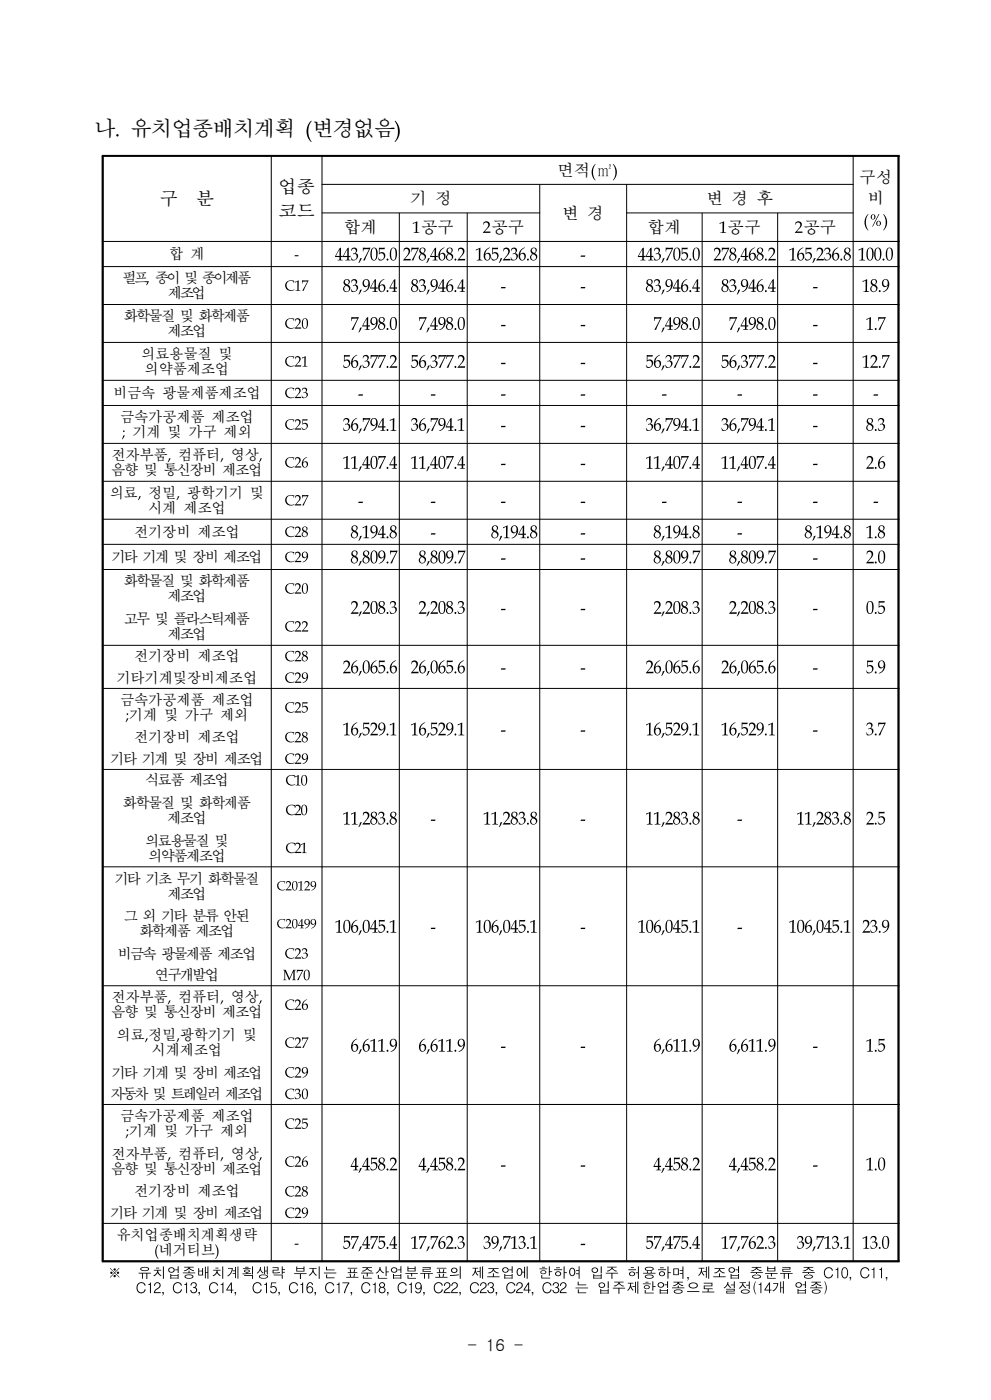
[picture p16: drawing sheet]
<svg xmlns="http://www.w3.org/2000/svg" width="210mm" height="297mm" viewBox="0 0 210 297" stroke-linecap="round" stroke-linejoin="round" font-family="sans-serif">
<defs><g id="words">
<g font-size="4.6">
<text x="20" y="28.9">나.유치업종배치계획 (</text>
<text x="66.1" y="28.9">변경없음)</text>
</g>
<g font-size="3.9">
<text x="58.9" y="40.9">업종</text>
<text x="33.8" y="43.4">구</text>
<text x="41.5" y="43.4">분</text>
<text x="58.9" y="46">코드</text>
<text x="71" y="55.2">437502848215268</text>
<text x="72.6" y="55.2">4,0.</text>
<text x="87" y="55.2">7,6.</text>
<text x="102.3" y="55.2">6,3.</text>
<text x="122.9" y="55.2">-</text>
<text x="135.1" y="55.2">43750</text>
<text x="136.7" y="55.2">4,0.</text>
<text x="151.1" y="55.2">28482</text>
<text x="152.7" y="55.2">7,6.</text>
<text x="167.1" y="55.2">15268100</text>
<text x="168.7" y="55.2">6,3.</text>
<text x="183.4" y="55.2">0.</text>
<text x="72.6" y="61.9">8,4.</text>
<text x="74.3" y="61.9">3964</text>
<text x="87" y="61.9">8,4.</text>
<text x="88.6" y="61.9">3964</text>
<text x="106" y="61.9">-</text>
<text x="122.9" y="61.9">-</text>
<text x="136.7" y="61.9">8,4.</text>
<text x="138.4" y="61.9">3964</text>
<text x="152.7" y="61.9">8,4.</text>
<text x="154.4" y="61.9">3964</text>
<text x="172.1" y="61.9">-</text>
<text x="182.6" y="61.9">1.</text>
<text x="184.3" y="61.9">89</text>
<text x="74.3" y="69.9">7480</text>
<text x="75.9" y="69.9">,9.</text>
<text x="88.6" y="69.9">7480</text>
<text x="90.3" y="69.9">,9.</text>
<text x="106" y="69.9">-</text>
<text x="122.9" y="69.9">-</text>
<text x="138.4" y="69.9">7480</text>
<text x="140" y="69.9">,9.</text>
<text x="154.4" y="69.9">7480</text>
<text x="156" y="69.9">,9.</text>
<text x="172.1" y="69.9">-</text>
<text x="183.4" y="69.9">17</text>
<text x="185.1" y="69.9">.</text>
<text x="72.6" y="77.9">5,7.</text>
<text x="74.3" y="77.9">6372</text>
<text x="87" y="77.9">5,7.</text>
<text x="88.6" y="77.9">6372</text>
<text x="106" y="77.9">-</text>
<text x="122.9" y="77.9">-</text>
<text x="136.7" y="77.9">5,7.</text>
<text x="138.4" y="77.9">6372</text>
<text x="152.7" y="77.9">5,7.</text>
<text x="154.4" y="77.9">6372</text>
<text x="172.1" y="77.9">-</text>
<text x="182.6" y="77.9">1.</text>
<text x="184.3" y="77.9">27</text>
<text x="75.8" y="84.6">-</text>
<text x="91.2" y="84.6">-</text>
<text x="106" y="84.6">-</text>
<text x="122.9" y="84.6">-</text>
<text x="140.1" y="84.6">-</text>
<text x="156.1" y="84.6">-</text>
<text x="172.1" y="84.6">-</text>
<text x="184.9" y="84.6">-</text>
<text x="72.6" y="91.3">3,9.</text>
<text x="74.3" y="91.3">6741</text>
<text x="87" y="91.3">3,9.</text>
<text x="88.6" y="91.3">6741</text>
<text x="106" y="91.3">-</text>
<text x="122.9" y="91.3">-</text>
<text x="136.7" y="91.3">3,9.</text>
<text x="138.4" y="91.3">6741</text>
<text x="152.7" y="91.3">3,9.</text>
<text x="154.4" y="91.3">6741</text>
<text x="172.1" y="91.3">-</text>
<text x="183.4" y="91.3">83</text>
<text x="185.1" y="91.3">.</text>
<text x="72.6" y="99.3">1,0.</text>
<text x="74.3" y="99.3">1474</text>
<text x="87" y="99.3">1,0.</text>
<text x="88.6" y="99.3">1474</text>
<text x="106" y="99.3">-</text>
<text x="122.9" y="99.3">-</text>
<text x="136.7" y="99.3">1,0.</text>
<text x="138.4" y="99.3">1474</text>
<text x="152.7" y="99.3">1,0.</text>
<text x="154.4" y="99.3">1474</text>
<text x="172.1" y="99.3">-</text>
<text x="183.4" y="99.3">26</text>
<text x="185.1" y="99.3">.</text>
<text x="75.8" y="107.4">-</text>
<text x="91.2" y="107.4">-</text>
<text x="106" y="107.4">-</text>
<text x="122.9" y="107.4">-</text>
<text x="140.1" y="107.4">-</text>
<text x="156.1" y="107.4">-</text>
<text x="172.1" y="107.4">-</text>
<text x="184.9" y="107.4">-</text>
<text x="74.3" y="114">8148</text>
<text x="74.3" y="119.4">8897</text>
<text x="75.9" y="114">,9.</text>
<text x="75.9" y="119.4">,0.</text>
<text x="88.6" y="119.4">8897</text>
<text x="90.3" y="119.4">,0.</text>
<text x="91.2" y="114">-</text>
<text x="104" y="114">8148</text>
<text x="105.6" y="114">,9.</text>
<text x="106" y="119.4">-</text>
<text x="122.9" y="114">-</text>
<text x="122.9" y="119.4">-</text>
<text x="138.4" y="114">8148</text>
<text x="138.4" y="119.4">8897</text>
<text x="140" y="114">,9.</text>
<text x="140" y="119.4">,0.</text>
<text x="154.4" y="119.4">8897</text>
<text x="156" y="119.4">,0.</text>
<text x="156.1" y="114">-</text>
<text x="170.4" y="114">8148</text>
<text x="172" y="114">,9.</text>
<text x="172.1" y="119.4">-</text>
<text x="183.4" y="114">18</text>
<text x="183.4" y="119.4">20</text>
<text x="185.1" y="114">.</text>
<text x="185.1" y="119.4">.</text>
<text x="74.3" y="130.1">2283</text>
<text x="75.9" y="130.1">,0.</text>
<text x="88.6" y="130.1">2283</text>
<text x="90.3" y="130.1">,0.</text>
<text x="106" y="130.1">-</text>
<text x="122.9" y="130.1">-</text>
<text x="138.4" y="130.1">2283</text>
<text x="140" y="130.1">,0.</text>
<text x="154.4" y="130.1">2283</text>
<text x="156" y="130.1">,0.</text>
<text x="172.1" y="130.1">-</text>
<text x="183.4" y="130.1">05</text>
<text x="185.1" y="130.1">.</text>
<text x="72.6" y="142.7">2,6.</text>
<text x="74.3" y="142.7">6056</text>
<text x="87" y="142.7">2,6.</text>
<text x="88.6" y="142.7">6056</text>
<text x="106" y="142.7">-</text>
<text x="122.9" y="142.7">-</text>
<text x="136.7" y="142.7">2,6.</text>
<text x="138.4" y="142.7">6056</text>
<text x="152.7" y="142.7">2,6.</text>
<text x="154.4" y="142.7">6056</text>
<text x="172.1" y="142.7">-</text>
<text x="183.4" y="142.7">59</text>
<text x="185.1" y="142.7">.</text>
<text x="72.6" y="155.8">1,2.</text>
<text x="74.3" y="155.8">6591</text>
<text x="87" y="155.8">1,2.</text>
<text x="88.6" y="155.8">6591</text>
<text x="106" y="155.8">-</text>
<text x="122.9" y="155.8">-</text>
<text x="136.7" y="155.8">1,2.</text>
<text x="138.4" y="155.8">6591</text>
<text x="152.7" y="155.8">1,2.</text>
<text x="154.4" y="155.8">6591</text>
<text x="172.1" y="155.8">-</text>
<text x="183.4" y="155.8">37</text>
<text x="185.1" y="155.8">.</text>
<text x="72.6" y="174.7">1,8.</text>
<text x="74.3" y="174.7">1238</text>
<text x="91.2" y="174.7">-</text>
<text x="102.3" y="174.7">1,8.</text>
<text x="104" y="174.7">1238</text>
<text x="122.9" y="174.7">-</text>
<text x="136.7" y="174.7">1,8.</text>
<text x="138.4" y="174.7">1238</text>
<text x="156.1" y="174.7">-</text>
<text x="168.7" y="174.7">1,8.</text>
<text x="170.4" y="174.7">1238</text>
<text x="183.4" y="174.7">25</text>
<text x="185.1" y="174.7">.</text>
<text x="71" y="197.6">16051</text>
<text x="72.6" y="197.6">0,4.</text>
<text x="91.2" y="197.6">-</text>
<text x="100.7" y="197.6">16051</text>
<text x="102.3" y="197.6">0,4.</text>
<text x="122.9" y="197.6">-</text>
<text x="135.1" y="197.6">16051</text>
<text x="136.7" y="197.6">0,4.</text>
<text x="156.1" y="197.6">-</text>
<text x="167.1" y="197.6">160512.</text>
<text x="168.7" y="197.6">0,4.</text>
<text x="184.3" y="197.6">39</text>
<text x="74.3" y="222.9">6619</text>
<text x="75.9" y="222.9">,1.</text>
<text x="88.6" y="222.9">6619</text>
<text x="90.3" y="222.9">,1.</text>
<text x="106" y="222.9">-</text>
<text x="122.9" y="222.9">-</text>
<text x="138.4" y="222.9">6619</text>
<text x="140" y="222.9">,1.</text>
<text x="154.4" y="222.9">6619</text>
<text x="156" y="222.9">,1.</text>
<text x="172.1" y="222.9">-</text>
<text x="183.4" y="222.9">15</text>
<text x="185.1" y="222.9">.</text>
<text x="74.3" y="248">4482</text>
<text x="75.9" y="248">,5.</text>
<text x="88.6" y="248">4482</text>
<text x="90.3" y="248">,5.</text>
<text x="106" y="248">-</text>
<text x="122.9" y="248">-</text>
<text x="138.4" y="248">4482</text>
<text x="140" y="248">,5.</text>
<text x="154.4" y="248">4482</text>
<text x="156" y="248">,5.</text>
<text x="172.1" y="248">-</text>
<text x="183.4" y="248">10</text>
<text x="185.1" y="248">.</text>
<text x="72.6" y="264.6">5,7.</text>
<text x="74.3" y="264.6">7454</text>
<text x="87" y="264.6">1,6.</text>
<text x="88.6" y="264.6">7723</text>
<text x="102.3" y="264.6">3,1.</text>
<text x="104" y="264.6">9731</text>
<text x="122.9" y="264.6">-</text>
<text x="136.7" y="264.6">5,7.</text>
<text x="138.4" y="264.6">7454</text>
<text x="152.7" y="264.6">1,6.</text>
<text x="154.4" y="264.6">7723</text>
<text x="168.7" y="264.6">3,1.</text>
<text x="170.4" y="264.6">97311.</text>
<text x="184.3" y="264.6">30</text>
</g>
<g font-size="3.5">
<text x="118" y="37.3">면적(</text>
<text x="126.2" y="37.3">㎡)</text>
<text x="182" y="38.7">구성</text>
<text x="86.9" y="43.3">기 정</text>
<text x="119.1" y="46.3">변 경</text>
<text x="149.7" y="43.3">변 경 후</text>
<text x="182.9" y="47.9">(</text>
<text x="183.8" y="43.3">비</text>
<text x="184.1" y="47.9">%)</text>
<text x="72.9" y="49.3">합계</text>
<text x="87.3" y="49.3">1</text>
<text x="89.1" y="49.3">공구</text>
<text x="102.2" y="49.3">2</text>
<text x="104" y="49.3">공구</text>
<text x="137.2" y="49.3">합계</text>
<text x="152.3" y="49.3">1</text>
<text x="154.1" y="49.3">공구</text>
<text x="168.3" y="49.3">2</text>
<text x="170.1" y="49.3">공구</text>
<text x="98.9" y="286.2">- 16 -</text>
</g>
<g font-size="3.2">
<text x="35.8" y="54.9">합 계</text>
<text x="62.3" y="54.9">-</text>
<text x="25.9" y="60">펄프,종이 및 종이제품</text>
<text x="35.6" y="63.2">제조업</text>
<text x="60.3" y="61.6">C1</text>
<text x="63.8" y="61.6">7</text>
<text x="26.2" y="68">화학물질 및 화학제품</text>
<text x="35.5" y="71.2">제조업</text>
<text x="60.3" y="69.6">C2</text>
<text x="63.8" y="69.6">0</text>
<text x="29.9" y="76.1">의료용물질 및</text>
<text x="60.3" y="77.7">C2</text>
<text x="63.8" y="77.7">1</text>
<text x="30.6" y="79.2">의약품제조업</text>
<text x="23.9" y="84.4">비금속 광물제품제조업</text>
<text x="25.4" y="89.5">금속가공제품 제조업</text>
<text x="60.3" y="84.4">C2</text>
<text x="63.8" y="84.4">3</text>
<text x="25.8" y="92.7">;기계 및 가구 제외</text>
<text x="60.3" y="91">C2</text>
<text x="63.8" y="91">5</text>
<text x="23.6" y="100.7">음향 및 통신장비 제조업</text>
<text x="23.6" y="97.5">전자부품,컴퓨터,영상,</text>
<text x="60.3" y="99.1">C2</text>
<text x="63.8" y="99.1">6</text>
<text x="23.2" y="105.5">의료,정밀,광학기기 및</text>
<text x="60.3" y="107.1">C2</text>
<text x="63.8" y="107.1">7</text>
<text x="28.4" y="113.8">전기장비 제조업</text>
<text x="31.4" y="108.7">시계 제조업</text>
<text x="60.3" y="113.8">C2</text>
<text x="63.8" y="113.8">8</text>
<text x="23.6" y="119.1">기타 기계 및 장비 제조업</text>
<text x="60.3" y="119.1">C2</text>
<text x="63.8" y="119.1">9</text>
<text x="26.2" y="124.2">화학물질 및 화학제품</text>
<text x="60.3" y="125.8">C2</text>
<text x="63.8" y="125.8">0</text>
<text x="35.5" y="127.4">제조업</text>
<text x="26.2" y="132.3">고무 및 플라스틱제품</text>
<text x="35.5" y="135.4">제조업</text>
<text x="60.3" y="133.8">C2</text>
<text x="63.8" y="133.8">2</text>
<text x="28.4" y="140.1">전기장비 제조업</text>
<text x="60.3" y="140.1">C2</text>
<text x="63.8" y="140.1">8</text>
<text x="24.7" y="144.7">기타기계및장비제조업</text>
<text x="25.4" y="149.4">금속가공제품 제조업</text>
<text x="60.3" y="144.7">C2</text>
<text x="63.8" y="144.7">9</text>
<text x="26.6" y="152.6">;</text>
<text x="27.3" y="152.6">기계 및 가구 제외</text>
<text x="60.3" y="151">C2</text>
<text x="63.8" y="151">5</text>
<text x="23.4" y="161.9">기타 기계 및 장비 제조업</text>
<text x="28.4" y="157.3">전기장비 제조업</text>
<text x="60.3" y="157.3">C2</text>
<text x="60.3" y="161.9">C2</text>
<text x="63.8" y="157.3">8</text>
<text x="63.8" y="161.9">9</text>
<text x="30.7" y="166.4">식료품 제조업</text>
<text x="60.5" y="166.4">C1</text>
<text x="63.7" y="166.4">0</text>
<text x="26" y="171.2">화학물질 및 화학제품</text>
<text x="60.5" y="172.7">C2</text>
<text x="63.7" y="172.7">0</text>
<text x="30.7" y="179.2">의료용물질 및</text>
<text x="35.4" y="174.3">제조업</text>
<text x="31.4" y="182.4">의약품제조업</text>
<text x="60.5" y="180.8">C2</text>
<text x="63.7" y="180.8">1</text>
<text x="24.2" y="187.2">기타 기초 무기 화학물질</text>
<text x="35.5" y="190.4">제조업</text>
<text x="26.2" y="195.3">그 외 기타 분류 안된</text>
<text x="24.9" y="203.1">비금속 광물제품 제조업</text>
<text x="29.5" y="198.5">화학제품 제조업</text>
<text x="60.3" y="203.1">C2</text>
<text x="63.8" y="203.1">3</text>
<text x="32.8" y="207.7">연구개발업</text>
<text x="59.9" y="207.7">M7</text>
<text x="64.2" y="207.7">0</text>
<text x="23.6" y="215.6">음향 및 통신장비 제조업</text>
<text x="23.6" y="212.4">전자부품,컴퓨터,영상,</text>
<text x="60.3" y="214">C2</text>
<text x="63.8" y="214">6</text>
<text x="24.7" y="220.4">의료,</text>
<text x="31.4" y="220.4">정밀,</text>
<text x="38.1" y="220.4">광학기기 및</text>
<text x="32.1" y="223.6">시계제조업</text>
<text x="60.3" y="222">C2</text>
<text x="63.8" y="222">7</text>
<text x="23.4" y="232.9">자동차 및 트레일러 제조업</text>
<text x="23.6" y="228.4">기타 기계 및 장비 제조업</text>
<text x="60.3" y="228.4">C2</text>
<text x="60.3" y="232.9">C3</text>
<text x="63.8" y="228.4">9</text>
<text x="63.8" y="232.9">0</text>
<text x="25.4" y="237.6">금속가공제품 제조업</text>
<text x="60.3" y="239.2">C2</text>
<text x="63.8" y="239.2">5</text>
<text x="23.6" y="245.6">전자부품,컴퓨터,영상,</text>
<text x="26.6" y="240.8">;</text>
<text x="27.3" y="240.8">기계 및 가구 제외</text>
<text x="23.6" y="248.8">음향 및 통신장비 제조업</text>
<text x="60.3" y="247.3">C2</text>
<text x="63.8" y="247.3">6</text>
<text x="28.4" y="253.6">전기장비 제조업</text>
<text x="60.3" y="253.6">C2</text>
<text x="63.8" y="253.6">8</text>
<text x="23.4" y="258.1">기타 기계 및 장비 제조업</text>
<text x="24.7" y="262.8">유치업종배치계획생략</text>
<text x="60.3" y="258.1">C2</text>
<text x="63.8" y="258.1">9</text>
<text x="32.7" y="266">(</text>
<text x="33.6" y="266">네거티브)</text>
<text x="62.3" y="264.4">-</text>
<text x="22.7" y="270.8">※</text>
<text x="28.8" y="274">C1,</text>
<text x="29" y="270.8">유치업종배치계획생략 부지는 표준산업분류표의 제조업에 한하여 입주 허용하며,제조업 중분류 중 C1,</text>
<text x="32.5" y="274">2 C1,</text>
<text x="40.2" y="274">3 C1, C1,</text>
<text x="47.9" y="274">4</text>
<text x="57.1" y="274">5 C1,</text>
<text x="64.8" y="274">6 C1,</text>
<text x="72.5" y="274">7 C1,</text>
<text x="80.1" y="274">8 C1,</text>
<text x="87.8" y="274">9 C2,</text>
<text x="95.5" y="274">2 C2,</text>
<text x="103.2" y="274">3 C2,</text>
<text x="110.9" y="274">4 C3</text>
<text x="118.5" y="274">2는 입주제한업종으로 설정(4</text>
<text x="160.3" y="274">1개 업종)</text>
<text x="178.1" y="270.8">0 C1,</text>
<text x="185.8" y="270.8">1</text>
</g>
<g font-size="2.8">
<text x="58.6" y="188.7">C219</text>
<text x="61.8" y="188.7">02</text>
<text x="58.6" y="196.7">C249</text>
<text x="61.8" y="196.7">09</text>
</g>
</g></defs>
<path d="M21.6 33h168.9M21.7 33v234.3M190.3 33v234.3M21.6 267.3h168.9" fill="none" stroke="#000" stroke-width=".38"/>
<g fill="none" stroke="#000" stroke-width=".21">
<path d="M57.5 33v234.3M68.1 39.1h112.7M68.2 33v234.3M114.3 39.1v228.2M132.7 39.1v228.2M180.7 33v234.3M21.6 51.2h168.9M21.6 56.5h168.9M68.1 45.1h46.3M84.6 45.1v222.2M99 45.1v222.2M132.6 45.1h48.2"/>
<path d="M148.7 45.1v222.2M164.7 45.1v222.2M21.6 64.5h168.9M21.6 72.6h168.9M21.6 80.6h168.9M21.6 85.9h168.9M21.6 94h168.9M21.6 102h168.9M21.6 110h168.9M21.6 115.4h168.9M21.6 120.7h168.9M21.6 136.8h168.9"/>
<path d="M21.6 145.9h168.9M21.6 163.1h168.9M21.6 183.7h168.9M21.6 208.9h168.9M21.6 234.1h168.9M21.6 259.3h168.9"/>
</g>
<use href="#words"/>
</svg>
